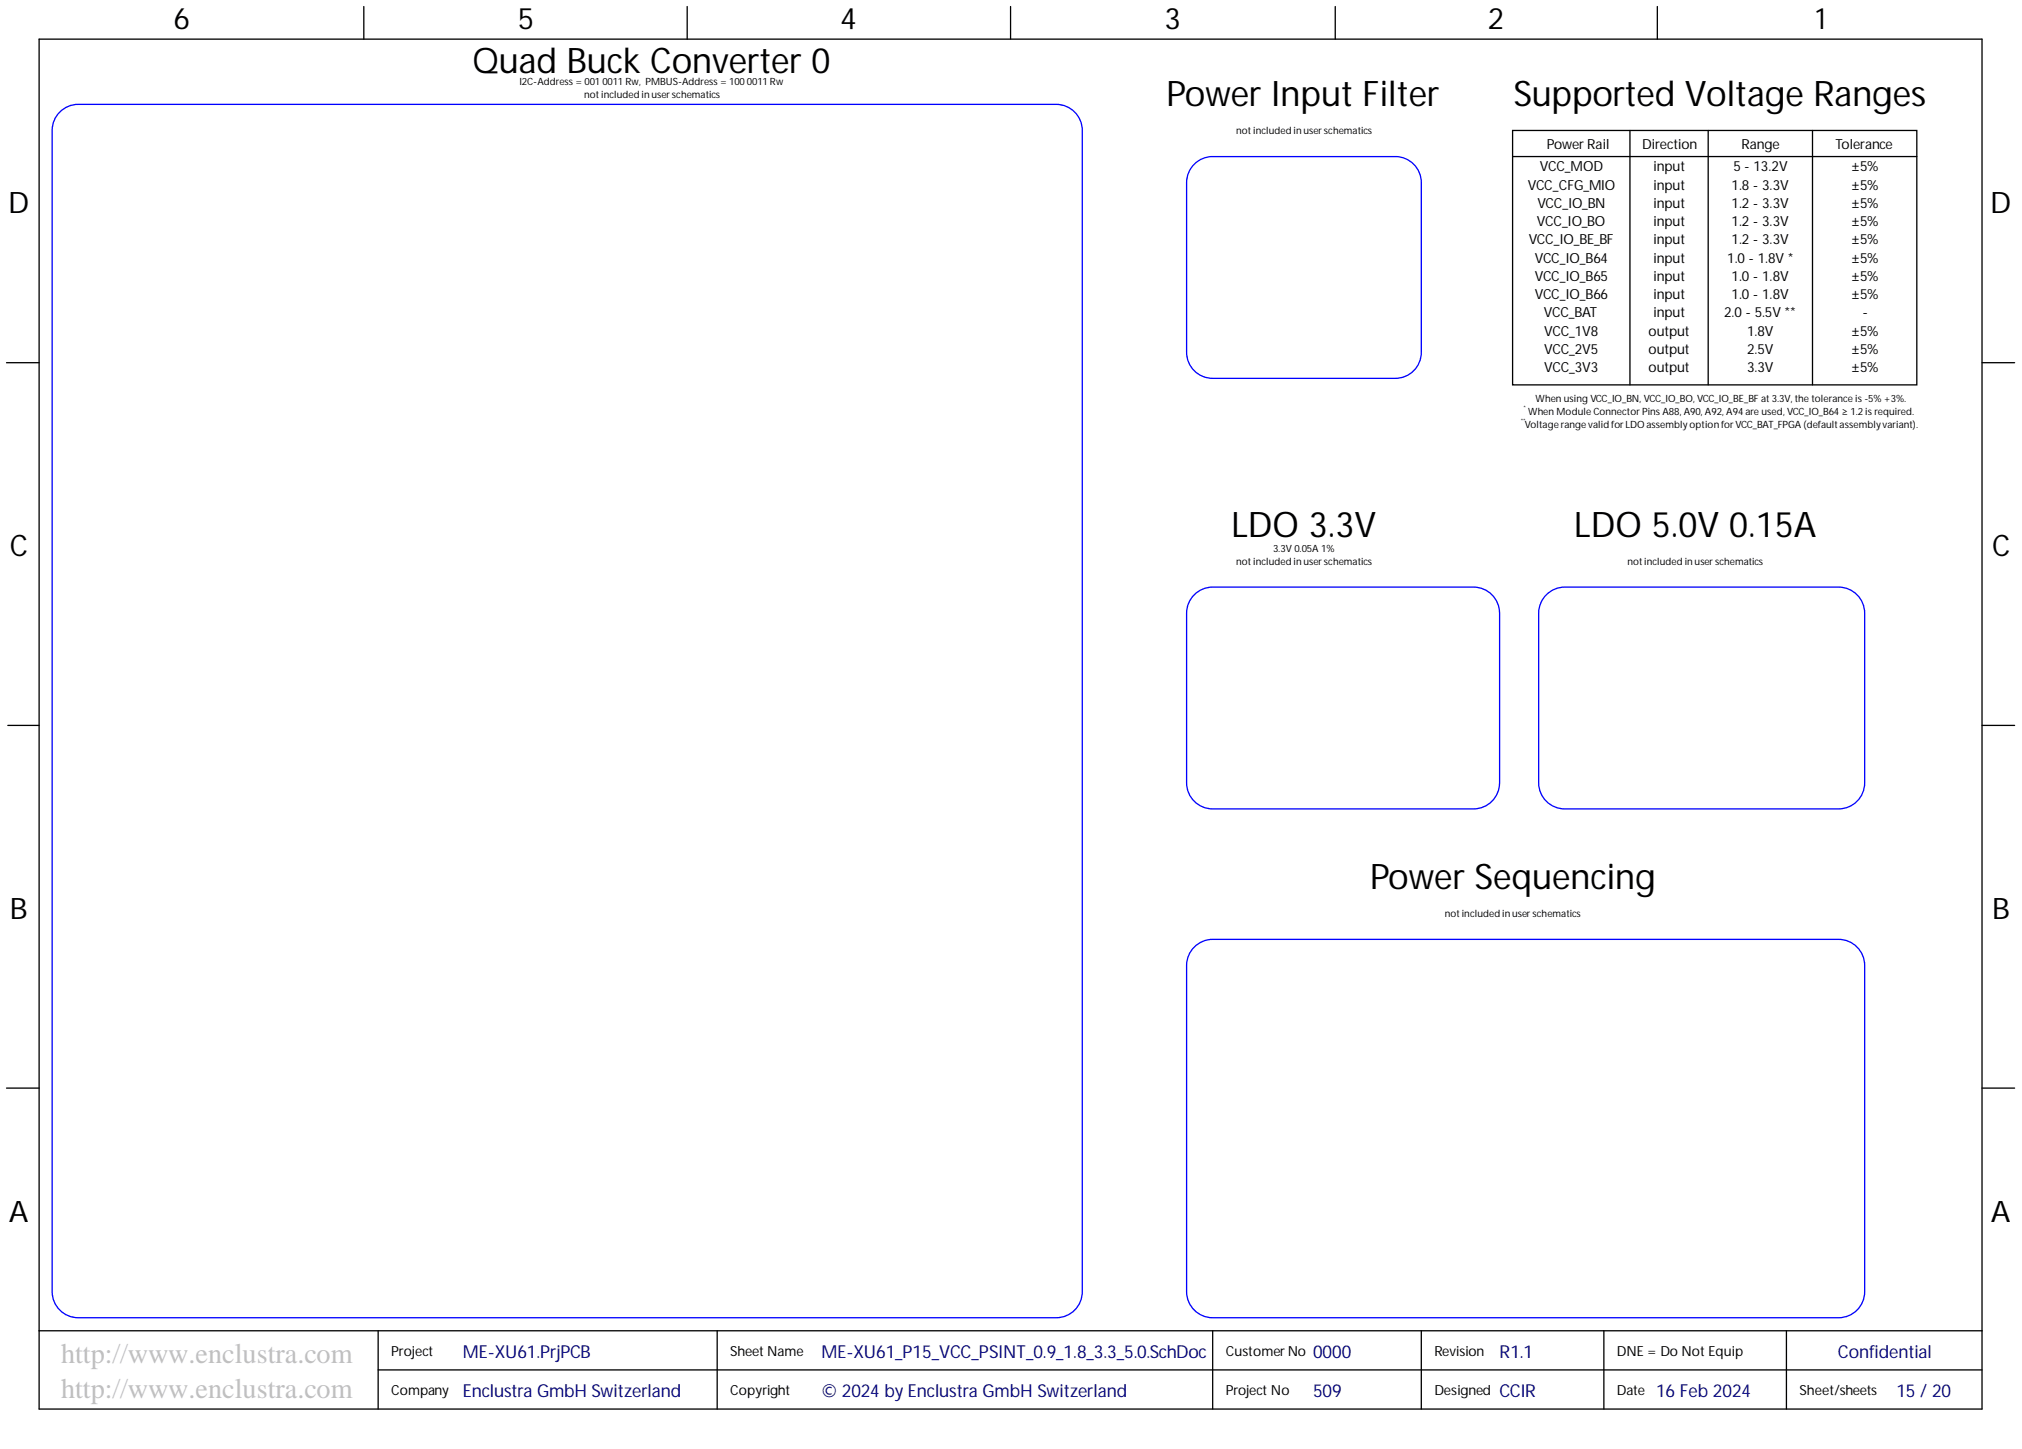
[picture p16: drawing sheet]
<svg xmlns="http://www.w3.org/2000/svg" width="393mm" height="282mm" viewBox="0 0 393 282" stroke-linecap="round" stroke-linejoin="round" font-family="sans-serif">
<defs><g id="words">
<g font-size="6.9">
<text x="91.9" y="14.3">Quad Buck Converter 0</text>
<text x="226.9" y="20.6">Power Input Filter</text>
<text x="294.4" y="20.6">Supported Voltage Ranges</text>
<text x="239.5" y="104.4">LDO 3.3V</text>
<text x="306.3" y="104.4">LDO 5.0V 0.15A</text>
<text x="266.5" y="172.9">Power Sequencing</text>
</g>
<g font-size="5.8">
<text x="33.7" y="5.7">6</text>
<text x="100.7" y="5.7">5</text>
<text x="163.4" y="5.7">4</text>
<text x="226.5" y="5.7">3</text>
<text x="289.4" y="5.7">2</text>
<text x="353.1" y="5.7">1</text>
<text x="1.6" y="41.5">D</text>
<text x="387.2" y="41.5">D</text>
<text x="1.9" y="108.2">C</text>
<text x="387.5" y="108.2">C</text>
<text x="1.9" y="178.8">B</text>
<text x="387.5" y="178.8">B</text>
<text x="1.7" y="237.6">A</text>
<text x="387.3" y="237.6">A</text>
</g>
<g font-size="5.5" fill="#c0c0c0">
<text x="11.9" y="265">http://www.enclustra.com</text>
<text x="11.9" y="271.9">http://www.enclustra.com</text>
</g>
<g font-size="3.5" fill="#000080">
<text x="90.1" y="264.1">ME-XU61.PrjPCB</text>
<text x="159.8" y="264.1">ME-XU61_P15_VCC_PSINT_0.9_1.8_3.3_5.0.SchDoc</text>
<text x="255.4" y="264.1">0000</text>
<text x="357.5" y="264.1">Confidential</text>
<text x="90.1" y="271.7">Enclustra GmbH Switzerland</text>
<text x="159.8" y="271.7">© 2024 by Enclustra GmbH Switzerland</text>
<text x="255.4" y="271.7">509</text>
<text x="291.7" y="271.7">CCIR</text>
<text x="322.2" y="271.7">16 Feb 2024</text>
<text x="368.9" y="271.7">15 / 20</text>
</g>
<text font-size="3.5" fill="#00007c" x="291.7" y="264.1">R1.1</text>
<g font-size="2.7">
<text x="300.9" y="29">Power Rail</text>
<text x="319.4" y="29">Direction</text>
<text x="338.8" y="29">Range</text>
<text x="357.1" y="29">Tolerance</text>
<text x="299.6" y="33.3">VCC_MOD</text>
<text x="321.6" y="33.3">input</text>
<text x="337.2" y="33.3">5 - 13.2V</text>
<text x="360" y="33.3">±5%</text>
<text x="297.2" y="36.9">VCC_CFG_MIO</text>
<text x="299.1" y="40.4">VCC_IO_BN</text>
<text x="321.6" y="36.9">input</text>
<text x="321.6" y="40.4">input</text>
<text x="336.9" y="36.9">1.8 - 3.3V</text>
<text x="336.9" y="40.4">1.2 - 3.3V</text>
<text x="360" y="36.9">±5%</text>
<text x="360" y="40.4">±5%</text>
<text x="297.4" y="47.5">VCC_IO_BE_BF</text>
<text x="299" y="44">VCC_IO_BO</text>
<text x="321.6" y="44">input</text>
<text x="321.6" y="47.5">input</text>
<text x="336.9" y="44">1.2 - 3.3V</text>
<text x="336.9" y="47.5">1.2 - 3.3V</text>
<text x="360" y="44">±5%</text>
<text x="360" y="47.5">±5%</text>
<text x="298.6" y="51.1">VCC_IO_B64</text>
<text x="321.6" y="51.1">input</text>
<text x="336" y="51.1">1.0 - 1.8V *</text>
<text x="360" y="51.1">±5%</text>
<text x="298.6" y="54.7">VCC_IO_B65</text>
<text x="298.6" y="58.2">VCC_IO_B66</text>
<text x="321.6" y="54.7">input</text>
<text x="321.6" y="58.2">input</text>
<text x="336.9" y="54.7">1.0 - 1.8V</text>
<text x="336.9" y="58.2">1.0 - 1.8V</text>
<text x="360" y="54.7">±5%</text>
<text x="360" y="58.2">±5%</text>
<text x="300.3" y="61.8">VCC_BAT</text>
<text x="300.4" y="65.3">VCC_1V8</text>
<text x="320.7" y="65.3">output</text>
<text x="321.6" y="61.8">input</text>
<text x="335.4" y="61.8">2.0 - 5.5V **</text>
<text x="339.9" y="65.3">1.8V</text>
<text x="360" y="65.3">±5%</text>
<text x="362.3" y="61.8">-</text>
<text x="300.4" y="68.9">VCC_2V5</text>
<text x="320.7" y="68.9">output</text>
<text x="339.9" y="68.9">2.5V</text>
<text x="360" y="68.9">±5%</text>
<text x="300.4" y="72.4">VCC_3V3</text>
<text x="320.7" y="72.4">output</text>
<text x="339.9" y="72.4">3.3V</text>
<text x="360" y="72.4">±5%</text>
<text x="76.1" y="263.8">Project</text>
<text x="142.1" y="263.8">Sheet Name</text>
<text x="238.4" y="263.8">Customer No</text>
<text x="279" y="263.8">Revision</text>
<text x="314.5" y="263.8">DNE = Do Not Equip</text>
<text x="76.1" y="271.4">Company</text>
<text x="142.1" y="271.4">Copyright</text>
<text x="238.4" y="271.4">Project No</text>
<text x="279" y="271.4">Designed</text>
<text x="314.5" y="271.4">Date</text>
<text x="350.1" y="271.4">Sheet/sheets</text>
</g>
<g font-size="1.9">
<text x="101" y="16.5">I2C-Address = 001</text>
<text x="117.2" y="16.5">0011 Rw, PMBUS-Address = 100</text>
<text x="145.3" y="16.5">0011 Rw</text>
<text x="113.6" y="19">not included in user schematics</text>
<text x="240.5" y="26.1">not included in user schematics</text>
<text x="296.6" y="83.2">Voltage range valid forLDOassemblyoption forVCC_BAT_FPGA (default assemblyvariant).</text>
<text x="297.3" y="80.7">When Module Connector Pins A88, A90, A92, A94 are used, VCC_IO_B64 ≥ 1.2 is required.</text>
<text x="298.7" y="78.2">When using VCC_IO_BN, VCC_IO_BO, VCC_IO_BE_BF at 3.3V, the tolerance is -5% +3%.</text>
<text x="247.7" y="107.4">3.3V 0.05A 1%</text>
<text x="240.5" y="109.9">not included in user schematics</text>
<text x="316.6" y="109.9">not included in user schematics</text>
<text x="281.1" y="178.4">not included in user schematics</text>
</g>
<g font-size="1.2">
<text x="295.9" y="82.2">**</text>
<text x="296.4" y="79.7">*</text>
</g>
</g></defs>
<g fill="none" stroke="#000" stroke-width=".25">
<path d="M7.6 7.6h378v266.5h-378zM70.8 1.3v6.3M133.7 1.3v6.3M196.6 1.3v6.3M259.8 1.3v6.3M322.4 1.3v6.3M294.3 25.4h78.6v49.5h-78.6zM294.3 30.5h78.6M317.1 25.4v49.5M332.3 25.4v49.5M352.6 25.4v49.5M1.3 70.6h6.3"/>
<path d="M385.6 70.6h6.3M1.5 141.1h6.1M385.6 141.1h6.3M1.3 211.7h6.3M385.6 211.7h6.3M7.6 258.9h378M73.6 258.9v15.2M139.5 258.9v15.2M235.9 258.9v15.2M276.5 258.9v15.2M312 258.9v15.2M347.5 258.9v15.2"/>
<path d="M73.6 266.5h312"/>
</g>
<path d="M12 21.5a5.1 5.1 0 0 1 3.2-1.2h190.3a5.1 5.1 0 0 1 5 5.1v225.9a5.1 5.1 0 0 1-5 5h-190.3a5.1 5.1 0 0 1-5.1-5v-225.9a5.1 5.1 0 0 1 1.9-3.9zM232.6 31.6a5.1 5.1 0 0 1 3.3-1.1h35.5a5.1 5.1 0 0 1 5.1 5v33a5.1 5.1 0 0 1-5.1 5.1h-35.5a5.1 5.1 0 0 1-5.1-5.1v-33a5.1 5.1 0 0 1 1.8-3.9zM232.6 115.4a5.1 5.1 0 0 1 3.3-1.2h50.7a5.1 5.1 0 0 1 5.1 5.1v33a5.1 5.1 0 0 1-5.1 5.1h-50.7a5.1 5.1 0 0 1-5.1-5.1v-33a5.1 5.1 0 0 1 1.8-3.9zM301.1 115.4a5 5 0 0 1 3.3-1.2h53.3a5.1 5.1 0 0 1 5 5.1v33a5.1 5.1 0 0 1-5 5.1h-53.3a5.1 5.1 0 0 1-5.1-5.1v-33a5.1 5.1 0 0 1 1.8-3.9zM232.6 183.9a5 5 0 0 1 3.3-1.2h121.8a5.1 5.1 0 0 1 5 5.1v63.5a5.1 5.1 0 0 1-5 5h-121.8a5.1 5.1 0 0 1-5.1-5v-63.5a5.1 5.1 0 0 1 1.8-3.9z" fill="none" stroke="#00f" stroke-width=".25"/>
<use href="#words"/>
</svg>
